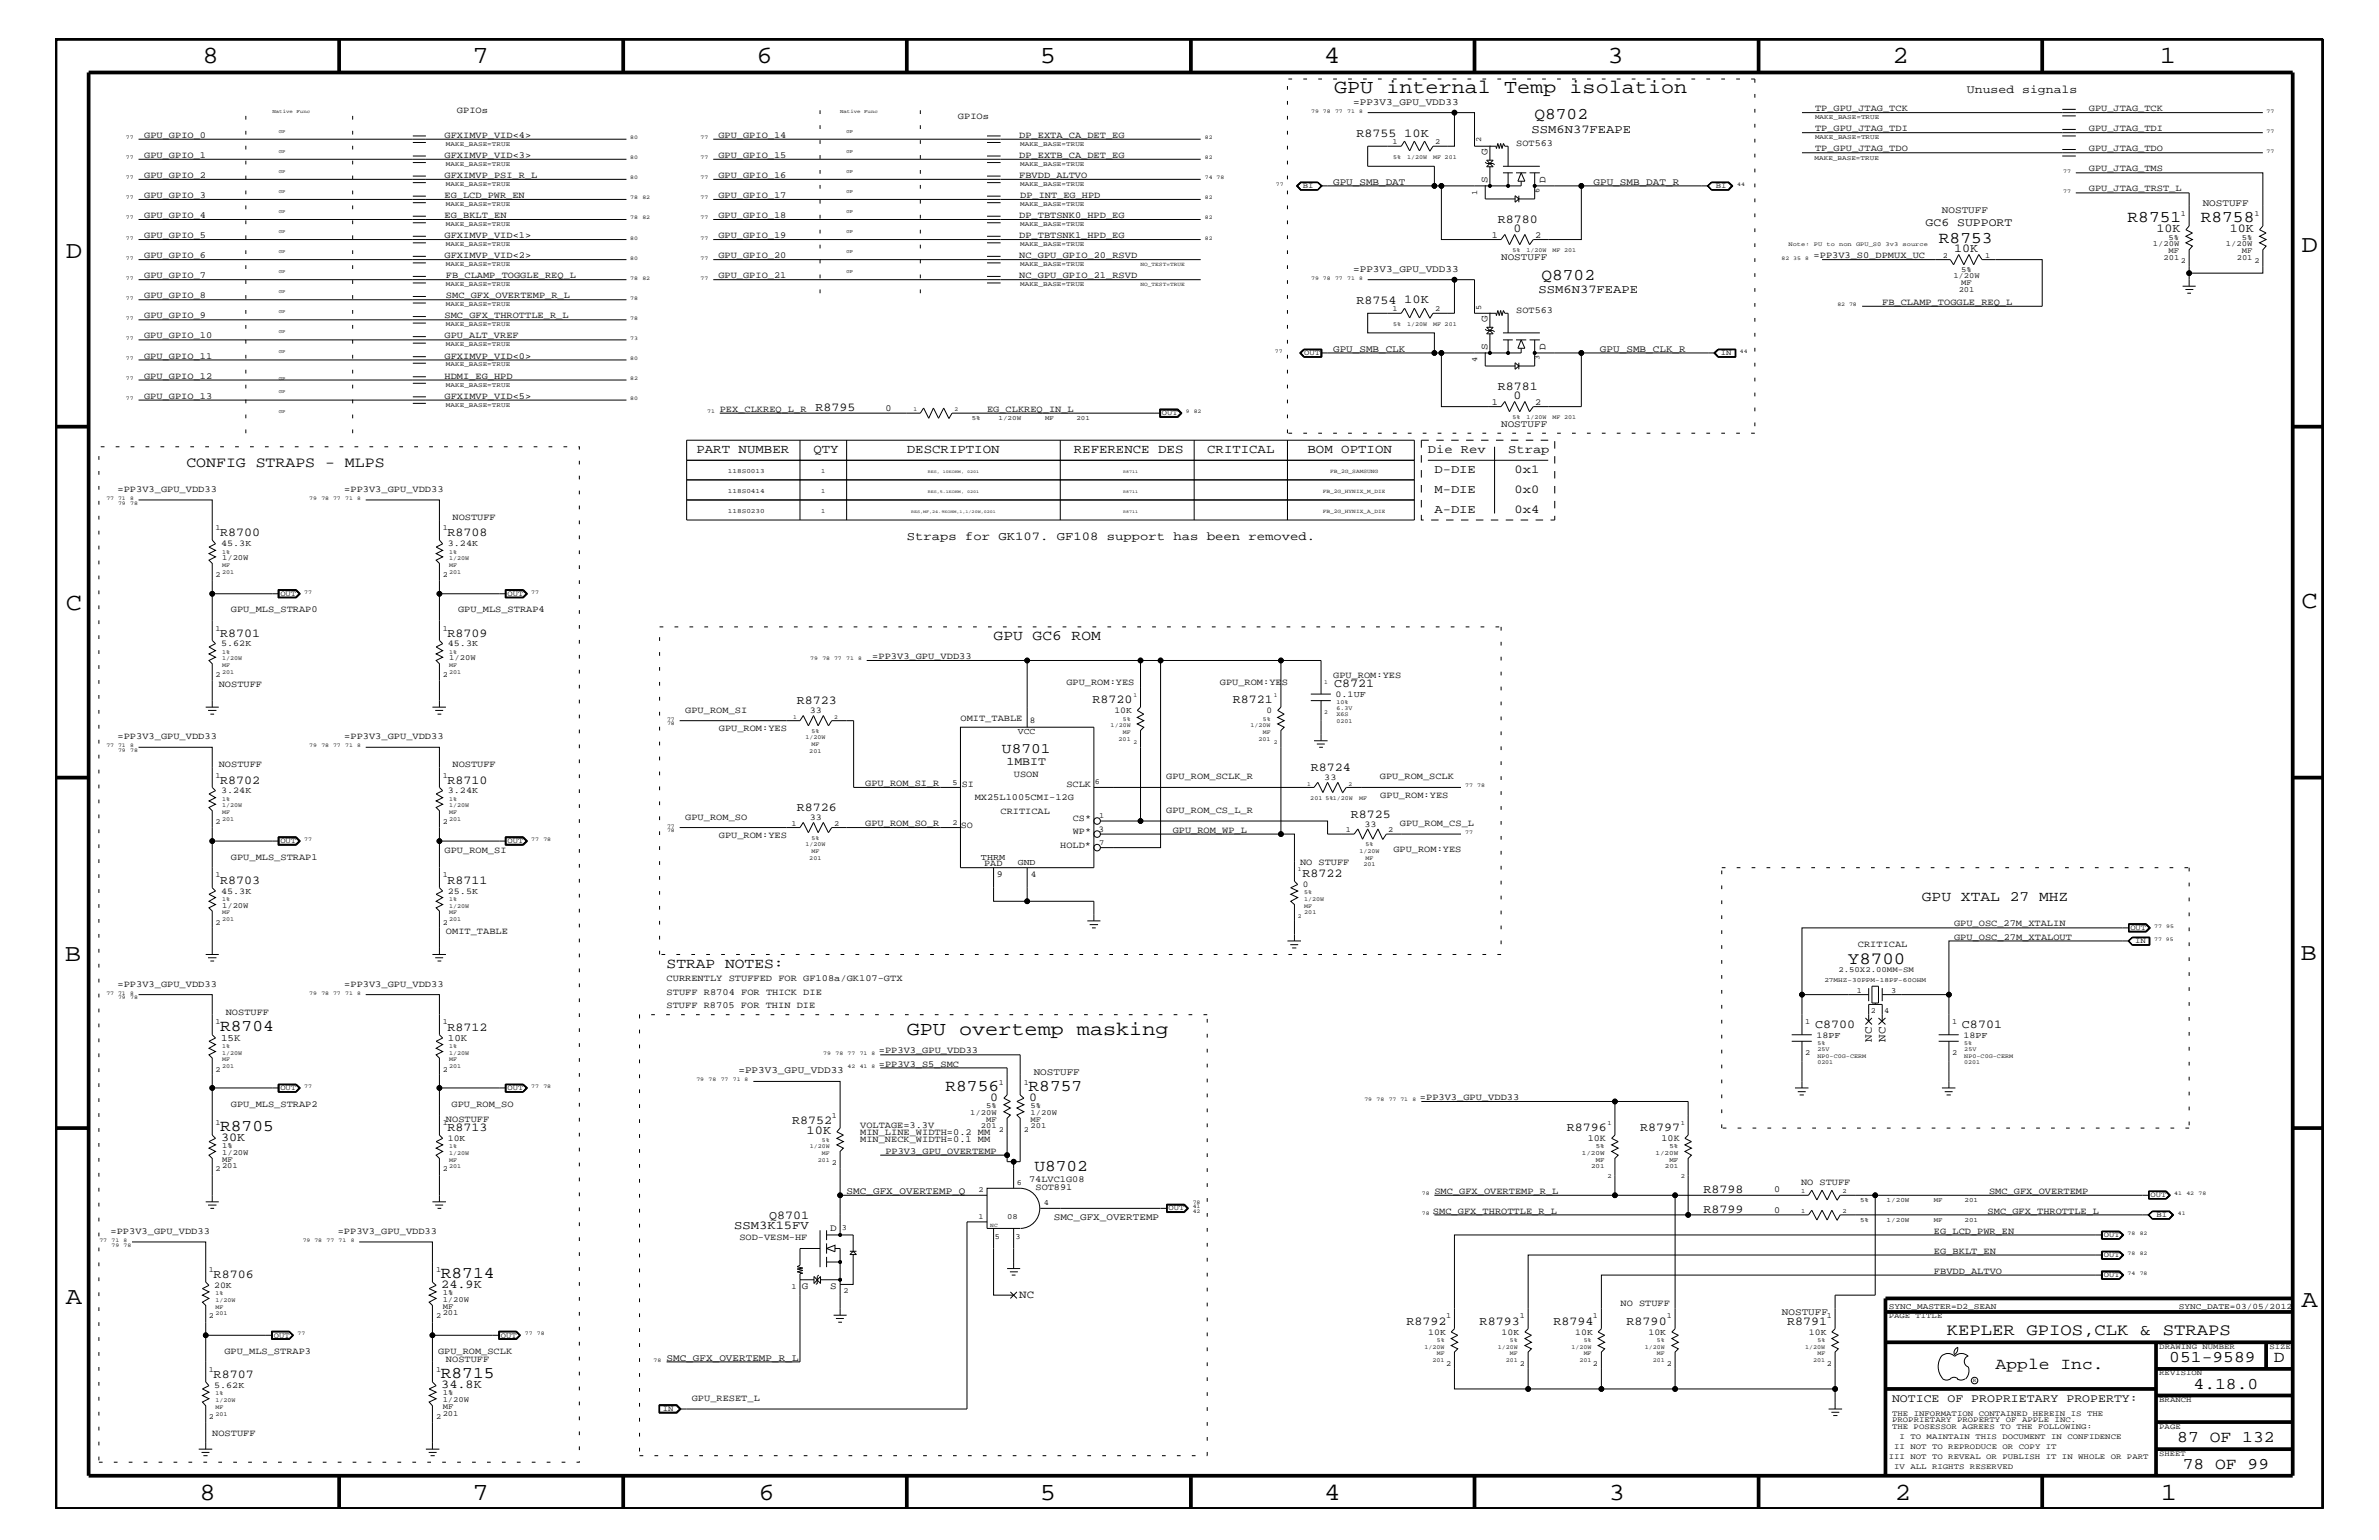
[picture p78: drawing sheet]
<svg xmlns="http://www.w3.org/2000/svg" width="432mm" height="279mm" viewBox="0 0 432 279" stroke-linecap="round" stroke-linejoin="round" font-family="sans-serif">
<defs><g id="words">
<g font-size="4.5">
<text x="36.7" y="11.5">8</text>
<text x="85.8" y="11.5">7</text>
<text x="137.3" y="11.5">6</text>
<text x="188.7" y="11.5">5</text>
<text x="240.3" y="11.5">4</text>
<text x="291.8" y="11.5">3</text>
<text x="343.5" y="11.5">2</text>
<text x="392" y="11.5">1</text>
<text x="11.9" y="46.8">D</text>
<text x="417.7" y="45.7">D</text>
<text x="11.9" y="110.6">C</text>
<text x="417.7" y="110.3">C</text>
<text x="11.8" y="174.3">B</text>
<text x="417.6" y="174.2">B</text>
<text x="11.9" y="236.7">A</text>
<text x="417.7" y="237.1">A</text>
<text x="36.2" y="272.1">8</text>
<text x="85.8" y="272.1">7</text>
<text x="137.7" y="272.1">6</text>
<text x="188.7" y="272.1">5</text>
<text x="240.4" y="272.1">4</text>
<text x="292" y="272.1">3</text>
<text x="343.9" y="272.1">2</text>
<text x="392.2" y="272.1">1</text>
</g>
<g font-size="3.6">
<text x="242.1" y="16.8">GPU internal Temp isolation</text>
<text x="164.6" y="187.7">GPU overtemp masking</text>
</g>
<text font-size="3.1" x="335.4" y="174.9">Y8700</text>
<g font-size="3">
<text x="278.5" y="21.6">Q8702</text>
<text x="386.2" y="40.3">R8751</text>
<text x="399.5" y="40.3">R8758</text>
<text x="351.9" y="44.1">R8753</text>
<text x="279.8" y="50.7">Q8702</text>
<text x="40" y="187">R8704</text>
<text x="171.6" y="197.9">R8756</text>
<text x="186.7" y="197.9">R8757</text>
<text x="40" y="205.2">R8705</text>
<text x="187.7" y="212.4">U8702</text>
<text x="80" y="231.8">R8714</text>
<text x="353.4" y="242.3">KEPLER GPIOS,CLK &amp; STRAPS</text>
<text x="80" y="250">R8715</text>
<text x="362.2" y="248.4">Apple Inc.</text>
<text x="393.7" y="247.1">051-9589</text>
<text x="398.1" y="252">4.18.0</text>
<text x="412.7" y="247.1">D</text>
<text x="395.2" y="261.6">87 OF 132</text>
<text x="396.2" y="266.6">78 OF 99</text>
</g>
<text font-size="2.7" x="33.8" y="84.7">CONFIG STRAPS - MLPS</text>
<g font-size="2.6">
<text x="180.3" y="116.2">GPU GC6 ROM</text>
<text x="181.9" y="136.6">U8701</text>
<text x="348.8" y="163.5">GPU XTAL 27 MHZ</text>
<text x="121" y="175.6">STRAP NOTES:</text>
</g>
<g font-size="2.3">
<text x="126.4" y="82.2">PART NUMBER</text>
<text x="147.7" y="82.2">QTY</text>
<text x="164.6" y="82.2">DESCRIPTION</text>
<text x="194.9" y="82.2">REFERENCE DES</text>
<text x="219.1" y="82.2">CRITICAL</text>
<text x="237.3" y="82.2">BOM OPTION</text>
</g>
<g font-size="2.2">
<text x="246.2" y="24.9">R8755</text>
<text x="254.9" y="24.8">10K</text>
<text x="278" y="24.1">SSM6N37FEAPE</text>
<text x="271.9" y="40.4">R8780</text>
<text x="274.7" y="42.1">0</text>
<text x="354.7" y="45.7">10K</text>
<text x="391.4" y="42.1">10K</text>
<text x="404.7" y="42.1">10K</text>
<text x="279.2" y="53.2">SSM6N37FEAPE</text>
<text x="246.2" y="55.2">R8754</text>
<text x="254.9" y="55.1">10K</text>
<text x="271.9" y="70.7">R8781</text>
<text x="148" y="74.6">R8795</text>
<text x="274.7" y="72.4">0</text>
<text x="259.2" y="82.2">Die Rev</text>
<text x="273.7" y="82.2">Strap</text>
<text x="260.3" y="89.5">M-DIE</text>
<text x="260.3" y="85.9">D-DIE</text>
<text x="274.9" y="85.9">0x1</text>
<text x="274.9" y="89.5">0x0</text>
<text x="260.3" y="93.2">A-DIE</text>
<text x="274.9" y="93.2">0x4</text>
<text x="40" y="97.3">R8700</text>
<text x="81.2" y="97.3">R8708</text>
<text x="164.6" y="98">Straps for GK107. GF108 support has been removed.</text>
<text x="40" y="115.5">R8701</text>
<text x="81.2" y="115.5">R8709</text>
<text x="242.1" y="124.7">C8721</text>
<text x="144.6" y="127.7">R8723</text>
<text x="198.3" y="127.6">R8720</text>
<text x="223.8" y="127.6">R8721</text>
<text x="40" y="142.2">R8702</text>
<text x="81.2" y="142.2">R8710</text>
<text x="237.9" y="139.8">R8724</text>
<text x="144.6" y="147.1">R8726</text>
<text x="245.2" y="148.4">R8725</text>
<text x="40" y="160.3">R8703</text>
<text x="81.2" y="160.3">R8711</text>
<text x="236.4" y="159.1">R8722</text>
<text x="81.2" y="187">R8712</text>
<text x="329.4" y="186.5">C8700</text>
<text x="356.1" y="186.5">C8701</text>
<text x="143.8" y="204">R8752</text>
<text x="179.7" y="199.8">0</text>
<text x="186.8" y="199.8">0</text>
<text x="40.1" y="207">30K</text>
<text x="81.2" y="205.2">R8713</text>
<text x="146.4" y="205.8">10K</text>
<text x="284.4" y="205.2">R8796</text>
<text x="297.7" y="205.2">R8797</text>
<text x="139.6" y="221.1">Q8701</text>
<text x="309.2" y="216.4">R8798</text>
<text x="309.2" y="220.1">R8799</text>
<text x="133.3" y="223">SSM3K15FV</text>
<text x="38.8" y="231.8">R8706</text>
<text x="80.1" y="233.7">24.9K</text>
<text x="255.3" y="240.3">R8792</text>
<text x="268.6" y="240.3">R8793</text>
<text x="281.9" y="240.3">R8794</text>
<text x="295.2" y="240.3">R8790</text>
<text x="324.4" y="240.3">R8791</text>
<text x="38.8" y="250">R8707</text>
<text x="80.1" y="251.8">34.8K</text>
</g>
<g font-size="2.1">
<text x="357" y="16.8">Unused signals</text>
<text x="349.5" y="41">GC6 SUPPORT</text>
<text x="182.7" y="138.9">1MBIT</text>
<text x="343.4" y="254.4">NOTICE OF PROPRIETARY PROPERTY:</text>
</g>
<g font-size="2">
<text x="339.8" y="189" transform="rotate(-90 339.8 189)">NC</text>
<text x="342.2" y="189" transform="rotate(-90 342.2 189)">NC</text>
<text x="185" y="235.6">NC</text>
</g>
<g font-size="1.8">
<text x="245.6" y="19">=PP3V3_GPU_VDD33</text>
<text x="270" y="28.1" transform="rotate(-90 270 28.1)">G</text>
<text x="242" y="33.6">GPU_SMB_DAT</text>
<text x="270" y="33.1" transform="rotate(-90 270 33.1)">S</text>
<text x="280.5" y="33.1" transform="rotate(-90 280.5 33.1)">D</text>
<text x="289.2" y="33.6">GPU_SMB_DAT_R</text>
<text x="352.5" y="38.6">NOSTUFF</text>
<text x="399.8" y="37.4">NOSTUFF</text>
<text x="272.5" y="47.1">NOSTUFF</text>
<text x="245.6" y="49.3">=PP3V3_GPU_VDD33</text>
<text x="270" y="58.4" transform="rotate(-90 270 58.4)">G</text>
<text x="242" y="63.9">GPU_SMB_CLK</text>
<text x="270" y="63.4" transform="rotate(-90 270 63.4)">S</text>
<text x="280.5" y="63.4" transform="rotate(-90 280.5 63.4)">D</text>
<text x="290.4" y="63.9">GPU_SMB_CLK_R</text>
<text x="272.5" y="77.4">NOSTUFF</text>
<text x="40.1" y="188.8">15K</text>
<text x="81.3" y="188.8">10K</text>
<text x="134" y="194.8">=PP3V3_GPU_VDD33</text>
<text x="187.6" y="195">NOSTUFF</text>
<text x="153.7" y="216.6">SMC_GFX_OVERTEMP_Q</text>
<text x="191.3" y="221.4">SMC_GFX_OVERTEMP</text>
<text x="150.7" y="223.4">D</text>
<text x="145.5" y="233.9">G</text>
<text x="150.7" y="233.9">S</text>
<text x="323.4" y="238.6">NOSTUFF</text>
<text x="121" y="246.9">SMC_GFX_OVERTEMP_R_L</text>
</g>
<g font-size="1.7">
<text x="82.9" y="20.4">GPIOs</text>
<text x="173.9" y="21.6">GPIOs</text>
<text x="329.4" y="23.8">TP_GPU_JTAG_TDI</text>
<text x="329.4" y="20.2">TP_GPU_JTAG_TCK</text>
<text x="379.1" y="20.2">GPU_JTAG_TCK</text>
<text x="379.1" y="23.8">GPU_JTAG_TDI</text>
<text x="26.2" y="25">GPU_GPIO_0</text>
<text x="26.2" y="28.6">GPU_GPIO_1</text>
<text x="80.7" y="25">GFXIMVP_VID&lt;4&gt;</text>
<text x="80.7" y="28.6">GFXIMVP_VID&lt;3&gt;</text>
<text x="130.4" y="28.6">GPU_GPIO_15</text>
<text x="130.4" y="25">GPU_GPIO_14</text>
<text x="185" y="28.6">DP_EXTB_CA_DET_EG</text>
<text x="185" y="25">DP_EXTA_CA_DET_EG</text>
<text x="275.2" y="26.5">SOT563</text>
<text x="329.4" y="27.5">TP_GPU_JTAG_TDO</text>
<text x="379.1" y="27.5">GPU_JTAG_TDO</text>
<text x="26.2" y="35.9">GPU_GPIO_3</text>
<text x="26.2" y="32.3">GPU_GPIO_2</text>
<text x="80.7" y="35.9">EG_LCD_PWR_EN</text>
<text x="80.7" y="32.3">GFXIMVP_PSI_R_L</text>
<text x="130.4" y="32.3">GPU_GPIO_16</text>
<text x="130.4" y="35.9">GPU_GPIO_17</text>
<text x="185" y="32.3">FBVDD_ALTVO</text>
<text x="185.2" y="35.9">DP_INT_EG_HPD</text>
<text x="379.1" y="31.1">GPU_JTAG_TMS</text>
<text x="379.1" y="34.7">GPU_JTAG_TRST_L</text>
<text x="26.2" y="39.6">GPU_GPIO_4</text>
<text x="80.7" y="39.6">EG_BKLT_EN</text>
<text x="130.4" y="39.6">GPU_GPIO_18</text>
<text x="185" y="39.6">DP_TBTSNK0_HPD_EG</text>
<text x="26.2" y="43.2">GPU_GPIO_5</text>
<text x="26.2" y="46.8">GPU_GPIO_6</text>
<text x="80.7" y="46.8">GFXIMVP_VID&lt;2&gt;</text>
<text x="80.7" y="43.2">GFXIMVP_VID&lt;1&gt;</text>
<text x="130.4" y="43.2">GPU_GPIO_19</text>
<text x="130.4" y="46.8">GPU_GPIO_20</text>
<text x="185" y="46.8">NC_GPU_GPIO_20_RSVD</text>
<text x="185" y="43.2">DP_TBTSNK1_HPD_EG</text>
<text x="270.8" y="43.1">1</text>
<text x="278.6" y="43.1">2</text>
<text x="329.2" y="46.8">=PP3V3_S0_DPMUX_UC</text>
<text x="26.2" y="50.5">GPU_GPIO_7</text>
<text x="80.9" y="50.5">FB_CLAMP_TOGGLE_REQ_L</text>
<text x="130.4" y="50.5">GPU_GPIO_21</text>
<text x="185" y="50.5">NC_GPU_GPIO_21_RSVD</text>
<text x="26.2" y="57.8">GPU_GPIO_9</text>
<text x="26.2" y="54.1">GPU_GPIO_8</text>
<text x="80.7" y="57.8">SMC_GFX_THROTTLE_R_L</text>
<text x="80.9" y="54.1">SMC_GFX_OVERTEMP_R_L</text>
<text x="275.2" y="56.8">SOT563</text>
<text x="341.6" y="55.3">FB_CLAMP_TOGGLE_REQ_L</text>
<text x="26.2" y="61.4">GPU_GPIO_10</text>
<text x="26.2" y="65.1">GPU_GPIO_11</text>
<text x="80.7" y="65.1">GFXIMVP_VID&lt;0&gt;</text>
<text x="80.7" y="61.4">GPU_ALT_VREF</text>
<text x="26.2" y="68.7">GPU_GPIO_12</text>
<text x="80.7" y="68.7">HDMI_EG_HPD</text>
<text x="26.2" y="72.3">GPU_GPIO_13</text>
<text x="80.7" y="72.3">GFXIMVP_VID&lt;5&gt;</text>
<text x="130.6" y="74.7">PEX_CLKREQ_L_R</text>
<text x="160.7" y="74.5">0</text>
<text x="179.2" y="74.7">EG_CLKREQ_IN_L</text>
<text x="270.8" y="73.4">1</text>
<text x="278.6" y="73.4">2</text>
<text x="21.3" y="89.3">=PP3V3_GPU_VDD33</text>
<text x="62.5" y="89.3">=PP3V3_GPU_VDD33</text>
<text x="82.1" y="94.3">NOSTUFF</text>
<text x="41.9" y="111.1">GPU_MLS_STRAP0</text>
<text x="83.1" y="111.1">GPU_MLS_STRAP4</text>
<text x="158.3" y="119.6">=PP3V3_GPU_VDD33</text>
<text x="39.7" y="124.7">NOSTUFF</text>
<text x="193.5" y="124.2">GPU_ROM:YES</text>
<text x="221.4" y="124.2">GPU_ROM:YES</text>
<text x="242" y="123">GPU_ROM:YES</text>
<text x="124.4" y="129.3">GPU_ROM_SI</text>
<text x="174.3" y="130.8">OMIT_TABLE</text>
<text x="21.3" y="134.1">=PP3V3_GPU_VDD33</text>
<text x="62.5" y="134.1">=PP3V3_GPU_VDD33</text>
<text x="130.5" y="132.7">GPU_ROM:YES</text>
<text x="39.7" y="139.2">NOSTUFF</text>
<text x="82.1" y="139.2">NOSTUFF</text>
<text x="157.1" y="142.6">GPU_ROM_SI_R</text>
<text x="174.6" y="142.9">SI</text>
<text x="184" y="140.9">USON</text>
<text x="193.5" y="142.9">SCLK</text>
<text x="211.7" y="141.4">GPU_ROM_SCLK_R</text>
<text x="250.4" y="141.4">GPU_ROM_SCLK</text>
<text x="124.4" y="148.7">GPU_ROM_SO</text>
<text x="157.1" y="149.9">GPU_ROM_SO_R</text>
<text x="176.9" y="145.1">MX25L1005CMI-12G</text>
<text x="181.6" y="147.7">CRITICAL</text>
<text x="194.7" y="149">CS*</text>
<text x="211.7" y="147.5">GPU_ROM_CS_L_R</text>
<text x="250.5" y="144.8">GPU_ROM:YES</text>
<text x="254.1" y="149.9">GPU_ROM_CS_L</text>
<text x="41.9" y="156">GPU_MLS_STRAP1</text>
<text x="80.7" y="154.7">GPU_ROM_SI</text>
<text x="130.5" y="152.1">GPU_ROM:YES</text>
<text x="174.4" y="150.1">SO</text>
<text x="192.4" y="153.8">HOLD*</text>
<text x="194.7" y="151.3">WP*</text>
<text x="212.9" y="151.1">GPU_ROM_WP_L</text>
<text x="252.9" y="154.5">GPU_ROM:YES</text>
<text x="178.6" y="157.2">PAD</text>
<text x="180.9" y="159">9</text>
<text x="236" y="156.9">NO STUFF</text>
<text x="80.9" y="169.5">OMIT_TABLE</text>
<text x="337.2" y="171.7">CRITICAL</text>
<text x="354.7" y="170.5">GPU_OSC_27M_XTALOUT</text>
<text x="354.7" y="168.1">GPU_OSC_27M_XTALIN</text>
<text x="21.3" y="179">=PP3V3_GPU_VDD33</text>
<text x="62.5" y="179">=PP3V3_GPU_VDD33</text>
<text x="121" y="178">CURRENTLY STUFFED FOR GF108a/GK107-GTX</text>
<text x="41" y="184.1">NOSTUFF</text>
<text x="121" y="182.9">STUFF R8705 FOR THIN DIE</text>
<text x="121" y="180.5">STUFF R8704 FOR THICK DIE</text>
<text x="159.5" y="191.1">=PP3V3_GPU_VDD33</text>
<text x="159.5" y="193.6">=PP3V3_S5_SMC</text>
<text x="41.9" y="200.9">GPU_MLS_STRAP2</text>
<text x="80.9" y="203.5">NOSTUFF</text>
<text x="82" y="200.9">GPU_ROM_SO</text>
<text x="257.7" y="199.6">=PP3V3_GPU_VDD33</text>
<text x="156.1" y="207.1">MIN_NECK_WIDTH=0.1 MM</text>
<text x="156.1" y="205.9">MIN_LINE_WIDTH=0.2 MM</text>
<text x="156.1" y="204.7">VOLTAGE=3.3V</text>
<text x="160.7" y="209.3">PP3V3_GPU_OVERTEMP</text>
<text x="288.2" y="207">10K</text>
<text x="301.6" y="207">10K</text>
<text x="186.8" y="214.4">74LVC1G08</text>
<text x="188" y="215.8">SOT891</text>
<text x="326.9" y="215.1">NO STUFF</text>
<text x="260.1" y="220.2">SMC_GFX_THROTTLE_R_L</text>
<text x="260.4" y="216.6">SMC_GFX_OVERTEMP_R_L</text>
<text x="322" y="216.4">0</text>
<text x="322" y="220">0</text>
<text x="360.8" y="220.2">SMC_GFX_THROTTLE_L</text>
<text x="361" y="216.6">SMC_GFX_OVERTEMP</text>
<text x="20.1" y="223.9">=PP3V3_GPU_VDD33</text>
<text x="61.3" y="223.9">=PP3V3_GPU_VDD33</text>
<text x="134.2" y="224.9">SOD-VESM-HF</text>
<text x="351" y="223.9">EG_LCD_PWR_EN</text>
<text x="351" y="227.5">EG_BKLT_EN</text>
<text x="351" y="231.1">FBVDD_ALTVO</text>
<text x="294.1" y="236.9">NO STUFF</text>
<text x="40.7" y="245.6">GPU_MLS_STRAP3</text>
<text x="79.5" y="245.6">GPU_ROM_SCLK</text>
<text x="80.9" y="247.1">NOSTUFF</text>
<text x="125.6" y="254.2">GPU_RESET_L</text>
<text x="38.5" y="260.5">NOSTUFF</text>
</g>
<g font-size="1.6">
<text x="40.1" y="99.1">45.3K</text>
<text x="81.3" y="99.1">3.24K</text>
<text x="40.1" y="117.3">5.62K</text>
<text x="81.3" y="117.3">45.3K</text>
<text x="147" y="129.4">33</text>
<text x="186.9" y="131.3">8</text>
<text x="202.3" y="129.4">10K</text>
<text x="229.9" y="129.4">0</text>
<text x="242.4" y="126.5">0.1UF</text>
<text x="184.7" y="133.2">VCC</text>
<text x="40.1" y="144">3.24K</text>
<text x="81.3" y="144">3.24K</text>
<text x="240.4" y="141.5">33</text>
<text x="147" y="148.8">33</text>
<text x="178.1" y="156">THRM</text>
<text x="199.4" y="150.9">3</text>
<text x="247.6" y="150.1">33</text>
<text x="184.7" y="156.9">GND</text>
<text x="187.1" y="159">4</text>
<text x="236.5" y="160.9">0</text>
<text x="40.1" y="162.2">45.3K</text>
<text x="81.3" y="162.2">25.5K</text>
<text x="329.7" y="188.3">18PF</text>
<text x="356.4" y="188.3">18PF</text>
<text x="81.3" y="207">10K</text>
<text x="38.9" y="233.7">20K</text>
<text x="259.2" y="242.2">10K</text>
<text x="272.5" y="242.2">10K</text>
<text x="285.9" y="242.2">10K</text>
<text x="299.2" y="242.2">10K</text>
<text x="328.3" y="242.2">10K</text>
<text x="38.9" y="251.8">5.62K</text>
</g>
<g font-size="1.5">
<text x="342.8" y="237.4">SYNC_MASTER=D2_SEAN</text>
<text x="395.5" y="237.4">SYNC_DATE=03/05/2012</text>
</g>
<g font-size="1.4">
<text x="252.7" y="26.1">1</text>
<text x="260.5" y="26.1">2</text>
<text x="268.8" y="25.9" transform="rotate(-90 268.8 25.9)">2</text>
<text x="236.5" y="34.1">BI</text>
<text x="268.1" y="35.3" transform="rotate(-90 268.1 35.3)">1</text>
<text x="279.4" y="35.1" transform="rotate(-90 279.4 35.1)">6</text>
<text x="311.4" y="34.1">BI</text>
<text x="395.8" y="39.2">1</text>
<text x="409.2" y="39.2">1</text>
<text x="352.6" y="46.8">2</text>
<text x="360.3" y="46.8">1</text>
<text x="390.7" y="44.6">1/20W</text>
<text x="392.7" y="47.1">201</text>
<text x="393.6" y="43.5">5%</text>
<text x="393.6" y="45.9">MF</text>
<text x="395.8" y="47.7">2</text>
<text x="404" y="44.6">1/20W</text>
<text x="406" y="47.1">201</text>
<text x="406.9" y="45.9">MF</text>
<text x="406.9" y="43.5">5%</text>
<text x="409.2" y="47.7">2</text>
<text x="354.5" y="50.5">1/20W</text>
<text x="355.5" y="52.9">201</text>
<text x="356" y="49.3">5%</text>
<text x="356" y="51.7">MF</text>
<text x="252.7" y="56.4">1</text>
<text x="260.5" y="56.4">2</text>
<text x="268.8" y="56.2" transform="rotate(-90 268.8 56.2)">5</text>
<text x="236.7" y="64.5">OUT</text>
<text x="268.1" y="65.6" transform="rotate(-90 268.1 65.6)">4</text>
<text x="279.4" y="65.4" transform="rotate(-90 279.4 65.4)">3</text>
<text x="312.3" y="64.5">IN</text>
<text x="210.9" y="75.4">OUT</text>
<text x="39.1" y="96.2">1</text>
<text x="40.3" y="101.6">1/20W</text>
<text x="80.3" y="96.2">1</text>
<text x="39.1" y="104.7">2</text>
<text x="80.3" y="104.7">2</text>
<text x="50.9" y="108.1">OUT</text>
<text x="92.1" y="108.1">OUT</text>
<text x="39.1" y="114.4">1</text>
<text x="80.3" y="114.4">1</text>
<text x="81.5" y="119.8">1/20W</text>
<text x="39.1" y="122.9">2</text>
<text x="80.3" y="122.9">2</text>
<text x="39.1" y="141.1">1</text>
<text x="80.3" y="141.1">1</text>
<text x="172.9" y="142.4">5</text>
<text x="198.7" y="142.3">6</text>
<text x="39.1" y="149.5">2</text>
<text x="80.3" y="149.5">2</text>
<text x="143.7" y="149.8">1</text>
<text x="151.4" y="149.8">2</text>
<text x="172.9" y="149.7">2</text>
<text x="199.5" y="148.4">1</text>
<text x="50.9" y="152.9">OUT</text>
<text x="92.1" y="152.9">OUT</text>
<text x="199.5" y="153.4">7</text>
<text x="244.3" y="151">1</text>
<text x="252" y="151">2</text>
<text x="39.1" y="159.2">1</text>
<text x="80.3" y="159.2">1</text>
<text x="39.1" y="167.8">2</text>
<text x="40.3" y="164.7">1/20W</text>
<text x="80.3" y="167.8">2</text>
<text x="386.7" y="168.7">OUT</text>
<text x="387.5" y="171.1">IN</text>
<text x="333.7" y="176.3">2.50X2.00MM-SM</text>
<text x="39.1" y="185.9">1</text>
<text x="80.3" y="185.9">1</text>
<text x="327.7" y="185.9">1</text>
<text x="337" y="180.1">1</text>
<text x="339.6" y="183.8">2</text>
<text x="342" y="183.8">4</text>
<text x="343.3" y="180.1">3</text>
<text x="354.3" y="185.9">1</text>
<text x="327.7" y="191.4">2</text>
<text x="354.3" y="191.4">2</text>
<text x="39.1" y="194.4">2</text>
<text x="50.9" y="197.8">OUT</text>
<text x="80.3" y="194.4">2</text>
<text x="92.1" y="197.8">OUT</text>
<text x="181.3" y="196.8">1</text>
<text x="185.8" y="196.8">1</text>
<text x="151" y="202.9">1</text>
<text x="176.1" y="202.3">1/20W</text>
<text x="179" y="201">5%</text>
<text x="179" y="203.5">MF</text>
<text x="187" y="202.3">1/20W</text>
<text x="187" y="203.5">MF</text>
<text x="187" y="201">5%</text>
<text x="39.1" y="204.1">1</text>
<text x="40.3" y="209.6">1/20W</text>
<text x="40.3" y="208.3">1%</text>
<text x="80.3" y="204.1">1</text>
<text x="178.1" y="204.7">201</text>
<text x="181.3" y="205.3">2</text>
<text x="185.8" y="205.3">2</text>
<text x="187" y="204.7">201</text>
<text x="39.1" y="212.5">2</text>
<text x="40.3" y="210.8">MF</text>
<text x="40.3" y="211.9">201</text>
<text x="80.3" y="212.5">2</text>
<text x="151" y="211.4">2</text>
<text x="184.6" y="215">6</text>
<text x="177.6" y="216.2">2</text>
<text x="177.6" y="221.1">1</text>
<text x="182.8" y="221.1">08</text>
<text x="189.5" y="218.6">4</text>
<text x="212.1" y="219.6">OUT</text>
<text x="390.3" y="217.2">OUT</text>
<text x="391.4" y="220.8">BI</text>
<text x="152.8" y="223.2">3</text>
<text x="180.6" y="224.7">5</text>
<text x="184.3" y="224.7">3</text>
<text x="381.8" y="224.5">OUT</text>
<text x="37.9" y="230.7">1</text>
<text x="79.2" y="230.7">1</text>
<text x="143.7" y="233.8">1</text>
<text x="381.8" y="228.1">OUT</text>
<text x="381.8" y="231.8">OUT</text>
<text x="37.9" y="239.2">2</text>
<text x="79.2" y="239.2">2</text>
<text x="80.3" y="237.4">MF</text>
<text x="80.3" y="236.2">1/20W</text>
<text x="80.3" y="235">1%</text>
<text x="80.3" y="238.6">201</text>
<text x="153.1" y="234.6">2</text>
<text x="262.5" y="239.2">1</text>
<text x="275.8" y="239.2">1</text>
<text x="289.1" y="239.2">1</text>
<text x="302.5" y="239.2">1</text>
<text x="331.6" y="239.2">1</text>
<text x="342.8" y="239.2">PAGE TITLE</text>
<text x="49.7" y="242.7">OUT</text>
<text x="90.9" y="242.7">OUT</text>
<text x="391.9" y="244.7">DRAWING NUMBER</text>
<text x="411.9" y="244.7">SIZE</text>
<text x="37.9" y="248.9">1</text>
<text x="79.2" y="248.9">1</text>
<text x="262.5" y="247.8">2</text>
<text x="275.8" y="247.8">2</text>
<text x="289.1" y="247.8">2</text>
<text x="302.5" y="247.8">2</text>
<text x="331.6" y="247.8">2</text>
<text x="391.9" y="249.5">REVISION</text>
<text x="37.9" y="257.4">2</text>
<text x="79.2" y="257.4">2</text>
<text x="80.3" y="255.6">MF</text>
<text x="80.3" y="254.4">1/20W</text>
<text x="80.3" y="253.2">1%</text>
<text x="80.3" y="256.8">201</text>
<text x="120.3" y="256">IN</text>
<text x="343.4" y="256.8">THE INFORMATION CONTAINED HEREIN IS THE</text>
<text x="391.9" y="254.4">BRANCH</text>
<text x="343.4" y="258">PROPRIETARY PROPERTY OF APPLE INC.</text>
<text x="343.4" y="259.3">THE POSESSOR AGREES TO THE FOLLOWING:</text>
<text x="343.8" y="262.9">II NOT TO REPRODUCE OR COPY IT</text>
<text x="344.8" y="261.1">I TO MAINTAIN THIS DOCUMENT IN CONFIDENCE</text>
<text x="391.9" y="259.3">PAGE</text>
<text x="342.8" y="264.7">III NOT TO REVEAL OR PUBLISH IT IN WHOLE OR PART</text>
<text x="343.8" y="266.6">IV ALL RIGHTS RESERVED</text>
<text x="391.9" y="264.1">SHEET</text>
</g>
<g font-size="1.2">
<text x="329.4" y="21.6">MAKE_BASE=TRUE</text>
<text x="80.9" y="26.5">MAKE_BASE=TRUE</text>
<text x="185.2" y="26.5">MAKE_BASE=TRUE</text>
<text x="329.4" y="29.1">MAKE_BASE=TRUE</text>
<text x="329.4" y="25.3">MAKE_BASE=TRUE</text>
<text x="80.9" y="33.7">MAKE_BASE=TRUE</text>
<text x="80.9" y="30.2">MAKE_BASE=TRUE</text>
<text x="185.2" y="30.2">MAKE_BASE=TRUE</text>
<text x="185.2" y="33.7">MAKE_BASE=TRUE</text>
<text x="80.9" y="37.4">MAKE_BASE=TRUE</text>
<text x="80.9" y="41">MAKE_BASE=TRUE</text>
<text x="185.2" y="37.4">MAKE_BASE=TRUE</text>
<text x="185.2" y="41">MAKE_BASE=TRUE</text>
<text x="80.9" y="44.6">MAKE_BASE=TRUE</text>
<text x="185.2" y="44.6">MAKE_BASE=TRUE</text>
<text x="80.9" y="51.9">MAKE_BASE=TRUE</text>
<text x="80.9" y="48.3">MAKE_BASE=TRUE</text>
<text x="185.2" y="51.9">MAKE_BASE=TRUE</text>
<text x="185.2" y="48.3">MAKE_BASE=TRUE</text>
<text x="80.9" y="59.2">MAKE_BASE=TRUE</text>
<text x="80.9" y="55.6">MAKE_BASE=TRUE</text>
<text x="80.9" y="62.9">MAKE_BASE=TRUE</text>
<text x="80.9" y="70.1">MAKE_BASE=TRUE</text>
<text x="80.9" y="66.5">MAKE_BASE=TRUE</text>
<text x="80.9" y="73.8">MAKE_BASE=TRUE</text>
<text x="176.4" y="76.2">5%</text>
<text x="181.2" y="76.2">1/20W</text>
<text x="189.7" y="76.2">MF</text>
<text x="195.4" y="76.2">201</text>
<text x="132.1" y="89.5">118S0414</text>
<text x="132.1" y="85.9">118S0013</text>
<text x="149.1" y="89.5">1</text>
<text x="149.1" y="85.9">1</text>
<text x="132.1" y="93.2">118S0230</text>
<text x="149.1" y="93.2">1</text>
<text x="331.1" y="178.2">27MHZ-30PPM-18PF-60OHM</text>
<text x="287.1" y="209.6">1/20W</text>
<text x="289.6" y="208.3">5%</text>
<text x="291.8" y="204.1">1</text>
<text x="300.5" y="209.6">1/20W</text>
<text x="303" y="208.3">5%</text>
<text x="305.1" y="204.1">1</text>
<text x="288.8" y="211.9">201</text>
<text x="289.6" y="210.8">MF</text>
<text x="291.8" y="213.8">2</text>
<text x="302.2" y="211.9">201</text>
<text x="303" y="210.8">MF</text>
<text x="305.1" y="213.8">2</text>
<text x="326.9" y="216.4">1</text>
<text x="326.9" y="220.1">1</text>
<text x="334.4" y="216.4">2</text>
<text x="334.4" y="220.1">2</text>
<text x="337.6" y="218">5%</text>
<text x="337.6" y="221.7">5%</text>
<text x="342.4" y="218">1/20W</text>
<text x="342.4" y="221.7">1/20W</text>
<text x="351" y="218">MF</text>
<text x="351" y="221.7">MF</text>
<text x="356.6" y="218">201</text>
<text x="356.6" y="221.7">201</text>
</g>
<g font-size="1.1">
<text x="252.9" y="28.9">5%</text>
<text x="255.4" y="28.9">1/20W</text>
<text x="260.1" y="28.9">MF 201</text>
<text x="274.5" y="45.7">5%</text>
<text x="277.1" y="45.7">1/20W</text>
<text x="281.8" y="45.7">MF 201</text>
<text x="324.6" y="44.6">Note: PU to non GPU_S0 3v3 source</text>
<text x="252.9" y="59.2">5%</text>
<text x="255.4" y="59.2">1/20W</text>
<text x="260.1" y="59.2">MF 201</text>
<text x="165.8" y="74.6">1</text>
<text x="173.2" y="74.6">2</text>
<text x="274.5" y="76">5%</text>
<text x="277.1" y="76">1/20W</text>
<text x="281.8" y="76">MF 201</text>
<text x="40.3" y="100.4">1%</text>
<text x="81.5" y="101.6">1/20W</text>
<text x="81.5" y="100.4">1%</text>
<text x="40.3" y="104.1">201</text>
<text x="40.3" y="102.9">MF</text>
<text x="81.5" y="102.9">MF</text>
<text x="81.5" y="104.1">201</text>
<text x="40.3" y="119.8">1/20W</text>
<text x="40.3" y="118.6">1%</text>
<text x="81.5" y="118.6">1%</text>
<text x="40.3" y="122.3">201</text>
<text x="40.3" y="121">MF</text>
<text x="81.5" y="121">MF</text>
<text x="81.5" y="122.3">201</text>
<text x="240.4" y="124.1">1</text>
<text x="143.9" y="130.4">1</text>
<text x="151.4" y="130.4">2</text>
<text x="201.6" y="131.9">1/20W</text>
<text x="203.8" y="130.8">5%</text>
<text x="205.7" y="126.5">1</text>
<text x="227" y="131.9">1/20W</text>
<text x="229.2" y="130.8">5%</text>
<text x="231.2" y="126.5">1</text>
<text x="240.4" y="129.6">2</text>
<text x="242.6" y="131.3">0201</text>
<text x="242.6" y="130">X6S</text>
<text x="242.6" y="128.8">6.3V</text>
<text x="242.6" y="127.7">10%</text>
<text x="146.2" y="134.1">1/20W</text>
<text x="146.9" y="136.6">201</text>
<text x="147.3" y="135.3">MF</text>
<text x="147.3" y="133">5%</text>
<text x="203" y="134.4">201</text>
<text x="203.8" y="133.2">MF</text>
<text x="205.7" y="135">2</text>
<text x="228.4" y="134.4">201</text>
<text x="229.2" y="133.2">MF</text>
<text x="231.2" y="135">2</text>
<text x="237.2" y="142.5">1</text>
<text x="244.8" y="142.5">2</text>
<text x="40.3" y="145.3">1%</text>
<text x="40.3" y="147.7">MF</text>
<text x="40.3" y="149">201</text>
<text x="40.3" y="146.5">1/20W</text>
<text x="81.5" y="147.7">MF</text>
<text x="81.5" y="146.5">1/20W</text>
<text x="81.5" y="145.3">1%</text>
<text x="81.5" y="149">201</text>
<text x="237.8" y="145.1">201</text>
<text x="240.6" y="145.1">5%1/20W</text>
<text x="246.7" y="145.1">MF</text>
<text x="146.2" y="153.5">1/20W</text>
<text x="146.9" y="156">201</text>
<text x="147.3" y="154.7">MF</text>
<text x="147.3" y="152.3">5%</text>
<text x="246.8" y="154.7">1/20W</text>
<text x="247.9" y="156">MF</text>
<text x="247.9" y="153.5">5%</text>
<text x="235.5" y="158">1</text>
<text x="247.5" y="157.2">201</text>
<text x="40.3" y="167.1">201</text>
<text x="40.3" y="163.5">1%</text>
<text x="40.3" y="165.9">MF</text>
<text x="81.5" y="165.9">MF</text>
<text x="81.5" y="163.5">1%</text>
<text x="81.5" y="164.7">1/20W</text>
<text x="81.5" y="167.1">201</text>
<text x="235.5" y="166.5">2</text>
<text x="236.7" y="164.7">MF</text>
<text x="236.7" y="163.5">1/20W</text>
<text x="236.7" y="165.9">201</text>
<text x="236.7" y="162.2">5%</text>
<text x="40.3" y="191.4">1/20W</text>
<text x="40.3" y="190.2">1%</text>
<text x="81.5" y="191.4">1/20W</text>
<text x="81.5" y="190.2">1%</text>
<text x="329.9" y="191.9">NP0-C0G-CERM</text>
<text x="329.9" y="189.5">5%</text>
<text x="329.9" y="190.6">25V</text>
<text x="356.5" y="189.5">5%</text>
<text x="356.5" y="190.6">25V</text>
<text x="356.5" y="191.9">NP0-C0G-CERM</text>
<text x="40.3" y="193.7">201</text>
<text x="40.3" y="192.6">MF</text>
<text x="81.5" y="192.6">MF</text>
<text x="81.5" y="193.7">201</text>
<text x="329.9" y="193.1">0201</text>
<text x="356.5" y="193.1">0201</text>
<text x="81.5" y="208.3">1%</text>
<text x="81.5" y="209.6">1/20W</text>
<text x="147" y="208.3">1/20W</text>
<text x="149.2" y="209.6">MF</text>
<text x="149.2" y="207.1">5%</text>
<text x="81.5" y="210.8">MF</text>
<text x="81.5" y="211.9">201</text>
<text x="148.4" y="210.8">201</text>
<text x="39.1" y="236.2">1/20W</text>
<text x="39.1" y="235">1%</text>
<text x="39.1" y="237.4">MF</text>
<text x="39.1" y="238.6">201</text>
<text x="258.6" y="244.7">1/20W</text>
<text x="260.8" y="245.9">MF</text>
<text x="260.8" y="243.5">5%</text>
<text x="271.9" y="244.7">1/20W</text>
<text x="274.1" y="245.9">MF</text>
<text x="274.1" y="243.5">5%</text>
<text x="285.2" y="244.7">1/20W</text>
<text x="287.4" y="245.9">MF</text>
<text x="287.4" y="243.5">5%</text>
<text x="298.5" y="244.7">1/20W</text>
<text x="300.7" y="243.5">5%</text>
<text x="300.7" y="245.9">MF</text>
<text x="327.7" y="244.7">1/20W</text>
<text x="329.9" y="245.9">MF</text>
<text x="329.9" y="243.5">5%</text>
<text x="260" y="247.1">201</text>
<text x="273.3" y="247.1">201</text>
<text x="286.7" y="247.1">201</text>
<text x="300" y="247.1">201</text>
<text x="329.1" y="247.1">201</text>
<text x="39.1" y="254.4">1/20W</text>
<text x="39.1" y="253.2">1%</text>
<text x="39.1" y="255.6">MF</text>
<text x="39.1" y="256.8">201</text>
</g>
<g font-size="1">
<text x="238" y="20.4">79 78</text>
<text x="242.3" y="20.4">77</text>
<text x="244.5" y="20.4">71</text>
<text x="246.7" y="20.4">8</text>
<text x="411.4" y="20.4">77</text>
<text x="22.9" y="25.3">77</text>
<text x="22.9" y="28.9">77</text>
<text x="114.4" y="25.3">80</text>
<text x="114.4" y="28.9">80</text>
<text x="127.2" y="25.3">77</text>
<text x="127.2" y="28.9">77</text>
<text x="218.7" y="28.9">82</text>
<text x="218.7" y="25.3">82</text>
<text x="411.4" y="27.7">77</text>
<text x="411.4" y="24.1">77</text>
<text x="22.9" y="32.5">77</text>
<text x="114.4" y="32.5">80</text>
<text x="127.2" y="32.5">77</text>
<text x="218.7" y="32.5">74 78</text>
<text x="231.6" y="33.7">77</text>
<text x="315.3" y="33.7">44</text>
<text x="374.5" y="35">77</text>
<text x="374.5" y="31.4">77</text>
<text x="22.9" y="36.2">77</text>
<text x="22.9" y="39.8">77</text>
<text x="114.4" y="36.2">78</text>
<text x="114.4" y="39.8">78</text>
<text x="116.6" y="36.2">82</text>
<text x="116.6" y="39.8">82</text>
<text x="127.2" y="39.8">77</text>
<text x="127.2" y="36.2">77</text>
<text x="218.7" y="36.2">82</text>
<text x="218.7" y="39.8">82</text>
<text x="22.9" y="43.5">77</text>
<text x="22.9" y="47.1">77</text>
<text x="114.4" y="47.1">80</text>
<text x="114.4" y="43.5">80</text>
<text x="127.2" y="43.5">77</text>
<text x="127.2" y="47.1">77</text>
<text x="218.7" y="43.5">82</text>
<text x="323.3" y="47.1">82 35</text>
<text x="327.7" y="47.1">8</text>
<text x="22.9" y="50.7">77</text>
<text x="114.4" y="50.7">78</text>
<text x="116.6" y="50.7">82</text>
<text x="127.2" y="50.7">77</text>
<text x="207" y="51.9">NO_TEST=TRUE</text>
<text x="207" y="48.3">NO_TEST=TRUE</text>
<text x="238" y="50.7">79 78</text>
<text x="242.3" y="50.7">77</text>
<text x="244.5" y="50.7">71</text>
<text x="246.7" y="50.7">8</text>
<text x="22.9" y="58">77</text>
<text x="22.9" y="54.4">77</text>
<text x="114.4" y="58">78</text>
<text x="114.4" y="54.4">78</text>
<text x="333.5" y="55.6">82 78</text>
<text x="22.9" y="65.3">77</text>
<text x="22.9" y="61.7">77</text>
<text x="114.4" y="65.3">80</text>
<text x="114.4" y="61.7">73</text>
<text x="231.4" y="64">77</text>
<text x="315.8" y="64">44</text>
<text x="22.9" y="68.9">77</text>
<text x="114.4" y="68.9">82</text>
<text x="22.9" y="72.6">77</text>
<text x="114.4" y="72.6">80</text>
<text x="128.4" y="75">71</text>
<text x="215.2" y="75">9</text>
<text x="216.7" y="75">82</text>
<text x="240.1" y="89.5">FB_2G_HYNIX_M_DIE</text>
<text x="241.4" y="85.9">FB_2G_SAMSUNG</text>
<text x="19.3" y="90.7">77 71</text>
<text x="21.4" y="91.6">79</text>
<text x="23.6" y="91.6">78</text>
<text x="23.6" y="90.7">8</text>
<text x="56.1" y="90.7">79</text>
<text x="58.3" y="90.7">78 77</text>
<text x="62.7" y="90.7">71</text>
<text x="64.9" y="90.7">8</text>
<text x="240.1" y="93.2">FB_2G_HYNIX_A_DIE</text>
<text x="55.2" y="107.7">77</text>
<text x="96.4" y="107.7">77</text>
<text x="147.1" y="119.8">79</text>
<text x="149.3" y="119.8">78 77</text>
<text x="153.6" y="119.8">71</text>
<text x="155.8" y="119.8">8</text>
<text x="121.1" y="130.8">77</text>
<text x="121.1" y="131.6">78</text>
<text x="19.3" y="135.6">77 71</text>
<text x="21.4" y="136.5">79</text>
<text x="23.6" y="136.5">78</text>
<text x="23.6" y="135.6">8</text>
<text x="56.1" y="135.6">79</text>
<text x="58.3" y="135.6">78 77</text>
<text x="62.7" y="135.6">71</text>
<text x="64.9" y="135.6">8</text>
<text x="265.9" y="142.9">77</text>
<text x="268.1" y="142.9">78</text>
<text x="55.2" y="152.6">77</text>
<text x="96.4" y="152.6">77</text>
<text x="98.6" y="152.6">78</text>
<text x="121.1" y="150.1">77</text>
<text x="121.1" y="151">78</text>
<text x="265.9" y="151.3">77</text>
<text x="391" y="168.3">77</text>
<text x="391" y="170.7">77 95</text>
<text x="393.2" y="168.3">95</text>
<text x="19.3" y="180.5">77 71</text>
<text x="21.4" y="181.3">79</text>
<text x="23.6" y="181.3">78</text>
<text x="23.6" y="180.5">8</text>
<text x="56.1" y="180.5">79</text>
<text x="58.3" y="180.5">78 77</text>
<text x="62.7" y="180.5">71</text>
<text x="64.9" y="180.5">8</text>
<text x="149.4" y="191.4">79</text>
<text x="151.6" y="191.4">78</text>
<text x="153.8" y="191.4">77</text>
<text x="156" y="191.4">71 8</text>
<text x="55.2" y="197.4">77</text>
<text x="96.4" y="197.4">77</text>
<text x="98.6" y="197.4">78</text>
<text x="126.4" y="196.2">79</text>
<text x="128.6" y="196.2">78</text>
<text x="130.8" y="196.2">77</text>
<text x="133" y="196.2">71 8</text>
<text x="153.8" y="193.7">42</text>
<text x="156" y="193.7">41 8</text>
<text x="247.6" y="199.8">79</text>
<text x="249.9" y="199.8">78</text>
<text x="252.1" y="199.8">77 71</text>
<text x="256.4" y="199.8">8</text>
<text x="216.5" y="219.2">41</text>
<text x="216.5" y="220.1">42</text>
<text x="216.5" y="218.4">78</text>
<text x="258.1" y="216.9">78</text>
<text x="258.1" y="220.4">78</text>
<text x="394.6" y="216.9">41</text>
<text x="395.3" y="220.4">41</text>
<text x="396.8" y="216.9">42</text>
<text x="399" y="216.9">78</text>
<text x="18" y="225.3">77</text>
<text x="20.2" y="225.3">71</text>
<text x="20.2" y="226.2">79</text>
<text x="22.4" y="225.3">8</text>
<text x="22.4" y="226.2">78</text>
<text x="54.9" y="225.3">79 78</text>
<text x="59.3" y="225.3">77</text>
<text x="61.5" y="225.3">71</text>
<text x="63.7" y="225.3">8</text>
<text x="179.7" y="222.6">NC</text>
<text x="386.2" y="224.1">78</text>
<text x="386.2" y="227.7">78</text>
<text x="388.4" y="224.1">82</text>
<text x="388.4" y="227.7">82</text>
<text x="386.2" y="231.3">74</text>
<text x="388.4" y="231.3">78</text>
<text x="54" y="242.3">77</text>
<text x="95.3" y="242.3">77</text>
<text x="97.5" y="242.3">78</text>
<text x="118.6" y="247.1">78</text>
<text x="358.1" y="250.7">R</text>
</g>
<g font-size=".9">
<text x="49.4" y="20.4">Native Func</text>
<text x="152.5" y="20.4">Native Func</text>
<text x="50.6" y="24.1">GP</text>
<text x="50.6" y="27.7">GP</text>
<text x="153.7" y="24.1">GP</text>
<text x="153.7" y="27.7">GP</text>
<text x="50.6" y="35">GP</text>
<text x="50.6" y="31.4">GP</text>
<text x="153.7" y="35">GP</text>
<text x="153.7" y="31.4">GP</text>
<text x="50.6" y="38.6">GP</text>
<text x="153.7" y="38.6">GP</text>
<text x="50.6" y="45.9">GP</text>
<text x="50.6" y="42.3">GP</text>
<text x="153.7" y="45.9">GP</text>
<text x="153.7" y="42.3">GP</text>
<text x="50.6" y="53.2">GP</text>
<text x="50.6" y="49.6">GP</text>
<text x="153.7" y="49.6">GP</text>
<text x="50.6" y="56.8">GP</text>
<text x="50.6" y="60.4">GP</text>
<text x="50.6" y="64">GP</text>
<text x="50.6" y="71.3">GP</text>
<text x="50.6" y="68.9">GP</text>
<text x="50.6" y="75">GP</text>
</g>
<g font-size=".8">
<text x="168.4" y="89.5">RES,5.1KOHM,</text>
<text x="168.4" y="85.9">RES,</text>
<text x="171.1" y="85.9">10KOHM,</text>
<text x="175.5" y="89.5">0201</text>
<text x="175.5" y="85.9">0201</text>
<text x="203.9" y="89.5">R8711</text>
<text x="203.9" y="85.9">R8711</text>
<text x="165.4" y="93.2">RES,MF,24.9KOHM,1,1/20W,0201</text>
<text x="203.9" y="93.2">R8711</text>
</g>
</g></defs>
<g fill="none" stroke="#000" stroke-width=".18">
<path d="M374.3 19.8h2.5M25.1 32.5h88.6M25.1 25.3h88.6M25.1 39.8h88.6M25.1 36.2h88.6M25.1 28.9h88.6M74.9 33.1h2.4M74.9 31.9h2.4M74.9 25.9h2.4M74.9 24.7h2.4M74.9 39.2h2.4M74.9 36.8h2.4"/>
<path d="M74.9 35.6h2.4M74.9 29.5h2.4M74.9 28.3h2.4M129.5 32.5h88.4M129.5 25.3h88.4M129.5 39.8h88.4M129.5 36.2h88.4M129.5 28.9h88.4M179.2 33.1h2.4M179.2 31.9h2.4M179.2 25.9h2.4M179.2 24.7h2.4"/>
<path d="M179.2 39.2h2.4M179.2 36.8h2.4M179.2 35.6h2.4M179.2 29.5h2.4M179.2 28.3h2.4M239.2 33.1h-3.1l-.6 .6 .6 .7h3.1M239.2 33h-3.1l-.7 .7 .7 .8h3.1M239.2 33h-3.1l-.8 .7 .8 .8h3.1M239.2 33l.7 .7-.7 .8M239.2 33.1l.7 .6-.7 .7M239.2 33.1l.6 .6-.6 .7M239.8 33.7h21.8"/>
<path d="M248.2 20.4h15.8v6.1h-3.9l-.6 1M259.5 27.4l-.9-1.8-1 1.8-.9-1.8-.8 1.8-1-1.8-.6 .9h-6.1v3.7h12.2v3.5M264 20.4h3.6v6.1h3.9l.1 .5 .3-1 .2 1 .3-1 .2 1 .3-1 .2 .5h.6v3.7M269.6 29.4l.2 .3h1.2l.3 .2M269.7 33.6l-.1 2.5h5.4M269.8 29.1h1.2l-1.2 1.2h1.2zM270.4 30.3v3.4M270.5 26.4l-.1 2.7M272.8 31.4h1.8M272.8 30.2h6.7M273.7 31.4v2.3M275 35.5l.7 .6-.7 .6z"/>
<path d="M275.2 31.4h1.8M275.7 35.5v1.2M276.1 32.9v.8h-14.5v9.8h10.9l.6-1 .9 1.9 .9-1.9 .9 1.9 1-1.9 .8 1.9 .7-.9h8.7v-9.8h23M276.1 31.4l.7 1.5h-1.3zM277.6 31.4h1.9M278.6 33.7h8.4M278.6 31.4v4.7h-2.9M310.6 33.1h3.1l.6 .6-.6 .7h-3.1M310.6 33.1h3.1l.7 .6-.7 .7h-3.1M310.6 33h3.2l.7 .7-.7 .8h-3.2M310.6 33l-.7 .7 .7 .8M310.6 33l-.6 .7 .6 .8"/>
<path d="M310.6 33.1l-.6 .6 .6 .7M327.1 20.4h83.6M327.1 27.7h83.6M327.1 24.1h83.6M374.3 24.7h2.5M374.3 28.3h2.5M374.3 21h2.5M374.3 27.1h2.5M374.3 23.5h2.5M376.8 31.4h33.9v9.6l-.6 .7 1.2 .6-1.2 .6 1.2 .6-1.2 .6 1.2 .5-.6 .7v4.3h-13.4v-4.3l.6-.7-1.2-.5 1.2-.6-1.2-.6 1.2-.6-1.2-.6 .6-.7v-6h-20.5M25.1 43.5h88.6M25.1 50.7h88.6"/>
<path d="M25.1 58h88.6M25.1 47.1h88.6M25.1 54.4h88.6M74.9 44.1h2.4M74.9 42.9h2.4M74.9 40.4h2.4M74.9 51.3h2.4M74.9 50.2h2.4M74.9 58.6h2.4M74.9 57.4h2.4M74.9 47.7h2.4M74.9 46.5h2.4"/>
<path d="M74.9 55h2.4M74.9 53.8h2.4M129.5 43.5h88.4M129.5 50.7h88.4M129.5 47.1h88.4M179.2 44.1h2.4M179.2 42.9h2.4M179.2 40.4h2.4M179.2 51.3h2.4M179.2 50.2h2.4M179.2 47.7h2.4M179.2 46.5h2.4"/>
<path d="M248.2 50.7h19.4v6.1h3.9l.1 .5 .3-1 .2 1 .3-1 .2 1 .3-1 .2 .5h.6v3.6M259.5 57.7l-.9-1.8-1 1.8-.9-1.8-.8 1.8-1-1.8-.6 .9h-6.1v3.6h12.2v3.6h1.2M264 50.7v6.1h-3.9l-.6 1M269.6 59.7l.2 .3h1.2l.3 .2M269.8 59.4h1.2l-1.2 1.2h1.2zM270.5 56.8l-.1 2.6M330.7 47.1h23.3l.6 .9 .9-1.8 .9 1.8 1-1.8 .8 1.8 1-1.8 .5 .9h11v8.5h-32.7M396.2 51.9h2.3M396.7 52.5h1.4M397 53.2h.7M397.3 49.6v2.3M25.1 65.3h88.6"/>
<path d="M25.1 61.7h88.6M25.1 72.6h88.6M25.1 68.9h88.6M74.9 65.9h2.4M74.9 64.7h2.4M74.9 62.3h2.4M74.9 61.1h2.4M74.9 73.2h2.4M74.9 72h2.4M74.9 69.5h2.4M74.9 68.4h2.4M124.6 79.9h132.1v14.4h-132.1z"/>
<path d="M130.6 75h36.4l.6-1 1 1.9 .8-1.9 .9 1.9 1-1.9 .9 1.9M145.2 79.9v14.4M153.7 79.9v14.4M192.4 79.9v14.4M210.5 74.2h3.3l.7 .8-.7 .7h-3.3zM210.6 75.7v-1.4h3.2l.7 .7-.7 .7M210.7 75h-37.9l-.6 1M210.7 74.4h3l.7 .6-.7 .6h-3zM213.7 74.4l.6 .6-.6 .6h-3M216.7 79.9v14.4M233.7 79.9v14.4M236.6 63.4l-.7 .6 .7 .8"/>
<path d="M236.6 63.4h3.3v1.4h-3.3M236.6 63.4l-.6 .6 .6 .8M236.7 63.4l-.6 .6 .6 .7M236.7 63.4h3.1v1.3h-3.1M239.8 64h20.6M239.9 63.4v1.4M269.7 64l-.1 2.4h5.4M270.4 60.6v3.4M272.8 61.7h1.8M272.8 60.4h6.7M273.7 61.7v2.3M275 65.8l.7 .6-.7 .6z"/>
<path d="M275.2 61.7h1.8M275.7 65.8v1.2M276.1 63.2v.8h-14.5v9.8h10.9l.6-1 .9 1.9 .9-1.9 .9 1.9 1-1.9 .8 1.9 .7-.9h8.7v-9.8M276.1 61.7l.7 1.5h-1.3zM277.6 61.7h1.9M278.6 64h32.7M278.6 61.7v4.7h-2.9M311.8 63.4h3.2v1.3h-3.2l-.6-.7zM311.8 63.4h3.2v1.4h-3.2M311.8 63.4l-.7 .6 .7 .8M311.8 63.4l-.6 .6 .6 .8M311.9 63.4l-.6 .6 .6 .7"/>
<path d="M25.1 90.7h13.4v7.3l.6 .7-1.2 .6 1.2 .6-1.2 .5 1.2 .6-1.2 .6 .6 .6v5.5M66.4 90.7h13.4v7.3l.5 .7-1.1 .6 1.1 .6-1.1 .5 1.1 .6-1.1 .6 .6 .6v14l.5 .6-1.1 .6 1.1 .7-1.1 .5 1.1 .6-1.1 .6 .6 .6v7.9M124.6 83.5h132.1M124.6 87.1h132.1M124.6 90.7h132.1M259.2 83.5h21.8M271.3 81.1v12.1M50.5 107h3.3l.7 .7-.7 .8h-3.3zM50.5 107h3.3l.6 .7-.6 .7h-3.3zM50.6 107.7h-12.1v8.5l.6 .6-1.2 .6 1.2 .7-1.2 .5 1.2 .6-1.2 .6 .6 .6v7.9M50.6 107.1h3.1l.6 .6-.6 .6h-3.1M50.6 107v1.4"/>
<path d="M53.7 107l.7 .7-.7 .7M79.8 107.7h12.1M91.7 107h3.3l.8 .7-.8 .8h-3.3zM91.9 107.1h3l.6 .6-.6 .6h-3zM94.9 107h-3.1v1.4h3.1M94.9 107l.8 .7-.8 .7M94.9 107l.7 .7-.7 .7M157.3 119.8h29.1M207 119.8h-20.6v12.1M210.7 119.8h-3.7v8.5l-.6 .6 1.2 .7-1.2 .6 1.2 .6-1.2 .5 1.2 .6-.6 .6v16.5h-7.3M232.5 119.8h-21.8v34h-11M25.1 135.6h13.4v7.3l.6 .6-1.2 .5 1.2 .7-1.2 .6 1.2 .6-1.2 .6 .6 .6v5.5"/>
<path d="M37.3 128.3h2.4M37.8 128.9h1.5M38.2 129.6h.7M66.4 135.6h13.4v7.3l.5 .6-1.1 .5 1.1 .7-1.1 .6 1.1 .6-1.1 .6 .6 .6v5.5M78.5 128.3h2.4M79 128.9h1.4M79.4 129.6h.7M123.4 130.8h21.8l.6-1 .9 1.9 1-1.9 .8 1.9 .9-1.9 1 1.9 .6-.9h3.9v12.1h19.4M174.3 131.9h24.2v25.5h-24.2zM237.9 127.1h3.7M237.9 125.9h3.7M238.5 134.4h2.5"/>
<path d="M239 135h1.5M239.4 135.6h.7M239.8 125.9v-6.1h-7.3v8.5l-.6 .6 1.2 .7-1.2 .6 1.2 .6-1.2 .5 1.2 .6-.6 .6v18.8h2.5v8.6l.5 .6-1.2 .6 1.2 .6-1.2 .5 1.2 .6-1.2 .7 .7 .6v6.6M239.8 127.1v7.3M50.5 151.8h3.3l.7 .8-.7 .8h-3.3zM50.5 151.8v1.5h3.3l.6-.7-.6-.8M50.6 152.6h-12.1v8.5l.6 .6-1.2 .5 1.2 .6-1.2 .7 1.2 .6-1.2 .6 .6 .6v7.9M50.6 151.9h3.1l.7 .7-.7 .6h-3.1zM50.6 152h3.1l.6 .6-.6 .6M91.7 151.8h3.3l.8 .8-.8 .8h-3.3zM91.8 153.2h3.1M91.8 151.8v1.5h3.1l.8-.7-.8-.8"/>
<path d="M91.8 151.9h3.1l.7 .7-.7 .6M91.9 152.6h-12.1v8.5l.5 .6-1.1 .5 1.1 .6-1.1 .7 1.1 .6-1.1 .6 .6 .6v7.9M91.9 153.2v-1.2h3l.6 .6-.6 .6M123.4 150.1h21.8l.6-.9 .9 1.9 1-1.9 .8 1.9 .9-1.9 1 1.9 .6-1h23.3M180.3 157.4v6.1h18.2v3.6M186.4 157.4v6.1M198.5 142.9h40l.7-1 .9 1.9 .9-1.9 .9 1.9 .9-1.9 .9 1.9M199.7 151.3h32.8M207 149h34v2.3h4.8l.7-.9 .8 1.9 .9-1.9 1 1.9 .9-1.9 .9 1.9M265.2 142.9h-20.9l-.6 1M265.2 151.3h-13.6l-.6 1M37.3 173.2h2.4"/>
<path d="M37.8 173.8h1.5M38.2 174.4h.7M78.5 173.2h2.4M79 173.8h1.4M79.4 174.4h.7M197.4 167.1h2.3M197.8 167.8h1.5M198.2 168.3h.7M233.7 170.7h2.4M234.2 171.4h1.4M234.5 172h.8M339.2 179.3v2.3"/>
<path d="M339.8 178.9h1.2v3.1h-1.2zM341.6 179.3v2.3M386.3 167.6h3.3l.7 .7-.7 .8h-3.3zM386.3 167.7h3.3l.6 .6-.6 .7h-3.3M386.3 170.7l.7 .8M386.3 170.7l.7 .7M386.4 170.7h-32.7v9.8M386.4 168.3h-59.3v12.2h12.1M386.4 167.8h3.1l.6 .5-.6 .6h-3.1M386.4 167.7v1.3M387 170.1l-.6 .6 .6 .7M387 171.4h3.1"/>
<path d="M387 170l-.8 .7 .8 .8M387 170h3.2v1.5h-3.2M387 170l-.7 .7M387 170.1h3.1M387 170.1l-.7 .6M389.5 167.7l.6 .6-.6 .7M390.1 170.1v1.3M390.1 170v1.5M25.1 180.5h13.4v7.2l.6 .6-1.2 .6 1.2 .6-1.2 .7 1.2 .6-1.2 .6 .6 .6v13.9l.6 .6-1.2 .6 1.2 .6-1.2 .6 1.2 .6-1.2 .7 .6 .6v7.8M38.5 197.4h12.1M50.5 196.7v1.4M53.7 196.8h-3.1v1.3h3.1"/>
<path d="M53.7 196.8l.7 .6-.7 .7M53.7 196.8l.6 .6-.6 .7M53.8 196.7h-3.3v1.4h3.3M53.8 196.7l.7 .7-.7 .7M53.8 196.7l.6 .7-.6 .7M66.4 180.5h13.4v7.2l.5 .6-1.1 .6 1.1 .6-1.1 .7 1.1 .6-1.1 .6 .6 .6v5.4M91.7 196.7h3.3l.8 .7-.8 .7h-3.3zM91.8 198.1h3.1M91.8 196.8h3.1M91.8 196.7v1.4M91.9 197.4h-12.1v8.5l.5 .6-1.1 .6 1.1 .6-1.1 .6 1.1 .6-1.1 .7 .6 .6v7.8M91.9 196.8v1.3"/>
<path d="M94.9 196.7l.8 .7-.8 .7M94.9 196.8l.7 .6-.7 .7M94.9 196.8l.6 .6-.6 .7M136.7 196.2h15.8v8.5l-.6 .6 1.2 .6-1.2 .6 1.2 .6-1.2 .6 1.2 .6-.6 .6v15.2M159.8 193.7h23v5l-.6 .5 1.2 .6-1.2 .6 1.2 .6-1.2 .7 1.2 .6-.6 .6v7.9h1.2v4.8M159.8 191.4h25.4v7.3l.6 .5-1.2 .6 1.2 .6-1.2 .6 1.2 .7-1.2 .6 .6 .6v7.9h-1.2M258 199.8h35.1M325.2 188.9h3.6M325.2 187.7h3.6M325.8 197.4h2.5M326.3 198.1h1.4M326.6 198.7h.8"/>
<path d="M327.1 180.5v7.2M327.1 188.9v8.5M338.6 184.7l1.2 1.2M339.2 185.3v-3.1h2.4v3.1M339.8 184.7l-1.2 1.2M340.4 182v.2M341 184.7l1.2 1.2M341.6 180.5h12.1v7.2M342.2 184.7l-1.2 1.2M351.9 188.9h3.6M351.9 187.7h3.6M352.5 197.4h2.4"/>
<path d="M353 198.1h1.4M353.3 198.7h.8M353.7 188.9v8.5M37.3 218h2.4M37.8 218.6h1.5M38.2 219.2h.7M78.5 218h2.4M79 218.6h1.4M79.4 219.2h.7M152.5 216.9h26.7M159.8 209.6h23M188.8 219.2h23"/>
<path d="M211.8 218.5h3.2l.7 .7-.7 .8h-3.2zM211.8 219.9h3.2M211.8 218.6h3.2M211.8 218.6h3.1l.6 .6-.6 .6h-3.1M211.8 218.6v1.3M215 218.6l.6 .6-.6 .7M260.4 216.9h67.9l.5-1 1 1.8 .9-1.8 .9 1.8 .9-1.8 .9 1.8M293.1 216.9v-6.7l.6-.6-1.2-.7 1.2-.6-1.2-.6 1.2-.6-1.2-.6 .6-.6v-6.1h13.3v6.1l-.6 .6 1.2 .6-1.2 .6 1.2 .6-1.2 .6 1.2 .7-.6 .6v10.2M304 216.9v24.2l-.6 .6 1.2 .6-1.2 .6 1.2 .6-1.2 .6 1.2 .6-.6 .6v6.7h29.1M340.4 216.9v18.1h-7.3v6.1l-.6 .6 1.2 .6-1.2 .6 1.2 .6-1.2 .6 1.2 .6-.6 .6v10.3M390.1 216.9h-56.1l-.6 .9M390.7 219.8h3l.6 .6-.6 .7h-3"/>
<path d="M390.7 219.8h3l.7 .6-.7 .7h-3M390.7 219.7h3.1l.7 .7-.7 .8h-3.1M390.7 219.7l-.8 .7 .8 .8M390.7 219.7l-.7 .7 .7 .8M390.7 219.8l-.7 .6 .7 .7M390.7 219.8l-.6 .6 .6 .7M393.1 216.2h-3v1.3h3M393.1 216.2l.7 .7-.7 .6M393.1 216.2l.6 .7-.6 .6M393.2 216.1h-3.2v1.4h3.2M393.2 216.1l.8 .8-.8 .6M393.2 216.1l.7 .8-.7 .6"/>
<path d="M24 225.3h13.3v7.3l.6 .6-1.2 .6 1.2 .6-1.2 .6 1.2 .6-1.2 .6 .6 .6v5.5M65.2 225.3h13.3v7.3l.7 .6-1.3 .6 1.3 .6-1.3 .6 1.3 .6-1.3 .6 .6 .6v5.5M145.2 232.2h2.5M147.7 231.6v1.3l1.2-1.3v1.3zM148.6 231.3l-.3 .3v1.3l-.2 .1M148.8 226.5h-3.6v3.1l-.5 .2 1 .3-1 .1 1 .3-1 .2 1 .3-.5 .1v16h-24.2M148.8 223.2v6.7M148.9 232.2h3.6M150 226.5l1.6-.6v1.2zM150 224.1h4.9v2.9M150 223.2v1.8M150 225.6v1.8"/>
<path d="M150 228v1.9M150 229h2.5M151.3 238.6h2.4M151.6 226.5h.9v12.1M151.7 239.2h1.5M152.1 239.9h.7M154.3 227h1.1M154.3 227.6l.6-.6 .5 .6zM154.9 227.6v5.4h-2.4M179.2 221.7h-3.7v33.9h-52.1M180.3 222.9v12.1h3.7M182.8 230.2h2.4"/>
<path d="M183.3 230.7h1.4M183.4 234.4l1.2 1.2M183.6 231.3h.7M184 222.9v7.3M184.6 234.4l-1.2 1.2M185.2 222.9a3.6 3.6 0 0 0 3.5-3.7 3.6 3.6 0 0 0-3.5-3.6h-6v7.3h6M260.4 220.4h67.9l.5-.8 1 1.7 .9-1.7 .9 1.7 .9-1.7 .9 1.7M381.4 223.4h3.3l.8 .7-.8 .7h-3.3zM381.4 227h3.3l.8 .7-.8 .8h-3.3zM381.4 230.6h3.3l.8 .7-.8 .8h-3.3zM381.5 224.7h3.1M381.5 223.4v1.4"/>
<path d="M381.5 227v1.5M381.5 232.1v-1.4h3.1l.8 .6-.8 .8M381.5 223.5h3.1M381.5 228.4h3.1M381.5 227.1h3.1M381.5 232h3.1M381.5 230.7h3.1M381.6 224.1h-117.6v17l-.6 .6 1.2 .6-1.2 .6 1.2 .6-1.2 .6 1.2 .6-.6 .6v6.7h13.4M381.6 227.7h-104.2v13.4l-.6 .6 1.2 .6-1.2 .6 1.2 .6-1.2 .6 1.2 .6-.6 .6v6.7h13.3M381.6 231.3h-90.9v9.8l-.6 .6 1.2 .6-1.2 .6 1.2 .6-1.2 .6 1.2 .6-.6 .6v6.7h13.3M381.6 223.5v1.2M381.6 227.1v1.3"/>
<path d="M381.6 230.7v1.3M384.6 223.4l.8 .7-.8 .7M384.6 223.5l.7 .6-.7 .6M384.6 223.5l.6 .6-.6 .6M384.6 227l.8 .7-.8 .8M384.6 227.1l.7 .6-.7 .7M384.6 227.1l.6 .6-.6 .7M384.6 230.7l.7 .6-.7 .7M384.6 230.7l.6 .6-.6 .7M390.1 220.4h-56.1l-.6 1M49.3 241.5h3.2l.8 .8-.8 .7h-3.2zM49.4 242.3h-12.1v8.4l.6 .7-1.2 .6 1.2 .6-1.2 .6 1.2 .6-1.2 .6 .6 .6v7.9"/>
<path d="M49.4 241.7h3.1l.6 .6-.6 .6h-3.1zM52.5 241.6l.7 .7-.7 .6h-3.1M52.5 241.6h-3.1v1.4M52.5 241.6l.8 .7M90.5 241.5h3.2l.8 .8-.8 .7h-3.2zM90.7 242.3h-12.2v8.4l.7 .7-1.3 .6 1.3 .6-1.3 .6 1.3 .6-1.3 .6 .6 .6v7.9M90.7 241.7h2.9l.7 .6-.7 .6h-2.9zM93.7 241.6h-3.1v1.4M93.7 241.6l.7 .7-.7 .7M93.7 241.6l.6 .7M94.3 242.3l-.6 .6h-3.1M119.6 254.9h3.3l.7 .7-.7 .8h-3.3z"/>
<path d="M119.7 255h3.1l.6 .6-.6 .6M119.7 255h3.1l.6 .6-.6 .6h-3.1zM122.9 254.9l.6 .7-.6 .7h-3.3M331.9 255.6h2.4M332.4 256.2h1.4M332.7 256.8h.8M352.3 246.1a1.72 1.72 0 0 1 2.5 0 1.69 1.69 0 0 1 2.4 0M352.4 246a3.2 3.2 0 0 0 .4 4.3l.8 .1 .4-.2M354 250.2l.7-.3 .7 .3M355.2 250.2l.7 .2 .7-.2M355.3 244.4v.3a1.18 1.18 0 0 1-.6 1.1M355.4 244.4a.99 .99 0 0 0-.6 1.4"/>
<path d="M357.2 246a1.04 1.04 0 0 0-.7 1 1.04 1.04 0 0 0 .7 1M357.3 248l.1 .7a2.11 2.11 0 0 1-.6 1.5M36.1 262.9h2.4M36.6 263.5h1.4M36.9 264.1h.8M77.3 262.9h2.5M77.8 263.5h1.4M78.1 264.1h.8"/>
<circle cx="260.3" cy="33.7" r=".42"/>
<circle cx="261.6" cy="33.7" r=".42"/>
<circle cx="264" cy="20.4" r=".42"/>
<circle cx="270.4" cy="33.7" r=".25"/>
<circle cx="273.7" cy="33.7" r=".25"/>
<circle cx="278.6" cy="33.7" r=".25"/>
<circle cx="287" cy="33.7" r=".42"/>
<circle cx="264" cy="50.7" r=".42"/>
<circle cx="397.3" cy="49.6" r=".42"/>
<circle cx="260.3" cy="64" r=".42"/>
<circle cx="261.6" cy="64" r=".42"/>
<circle cx="270.4" cy="64" r=".25"/>
<circle cx="273.7" cy="64" r=".25"/>
<circle cx="278.6" cy="64" r=".25"/>
<circle cx="287" cy="64" r=".42"/>
<circle cx="38.5" cy="107.7" r=".42"/>
<circle cx="79.8" cy="107.7" r=".42"/>
<circle cx="186.4" cy="119.8" r=".42"/>
<circle cx="207" cy="119.8" r=".42"/>
<circle cx="210.7" cy="119.8" r=".42"/>
<circle cx="232.5" cy="119.8" r=".42"/>
<circle cx="38.5" cy="152.6" r=".42"/>
<circle cx="79.8" cy="152.6" r=".42"/>
<circle cx="199.1" cy="153.8" r=".59"/>
<circle cx="199.1" cy="151.3" r=".59"/>
<circle cx="199.1" cy="149" r=".59"/>
<circle cx="207" cy="149" r=".42"/>
<circle cx="232.5" cy="151.3" r=".42"/>
<circle cx="186.4" cy="163.5" r=".42"/>
<circle cx="38.5" cy="197.4" r=".42"/>
<circle cx="79.8" cy="197.4" r=".42"/>
<circle cx="293.1" cy="199.8" r=".42"/>
<circle cx="327.1" cy="180.5" r=".42"/>
<circle cx="353.7" cy="180.5" r=".42"/>
<circle cx="152.5" cy="216.9" r=".42"/>
<circle cx="182.8" cy="209.6" r=".42"/>
<circle cx="184" cy="210.8" r=".42"/>
<circle cx="293.1" cy="216.9" r=".42"/>
<circle cx="304" cy="216.9" r=".42"/>
<circle cx="340.4" cy="216.9" r=".42"/>
<circle cx="152.5" cy="229" r=".25"/>
<circle cx="152.5" cy="224.1" r=".25"/>
<circle cx="152.5" cy="232.2" r=".25"/>
<circle cx="306.4" cy="220.4" r=".42"/>
<circle cx="37.3" cy="242.3" r=".42"/>
<circle cx="78.5" cy="242.3" r=".42"/>
<circle cx="277.4" cy="252" r=".42"/>
<circle cx="290.7" cy="252" r=".42"/>
<circle cx="304" cy="252" r=".42"/>
<circle cx="333.1" cy="252" r=".42"/>
<circle cx="358.4" cy="250.5" r=".59"/>
</g>
<g fill="#000">
<circle cx="260.3" cy="33.7" r=".42"/>
<circle cx="261.6" cy="33.7" r=".42"/>
<circle cx="264" cy="20.4" r=".42"/>
<circle cx="270.4" cy="33.7" r=".25"/>
<circle cx="273.7" cy="33.7" r=".25"/>
<circle cx="278.6" cy="33.7" r=".25"/>
<circle cx="287" cy="33.7" r=".42"/>
<circle cx="264" cy="50.7" r=".42"/>
<circle cx="397.3" cy="49.6" r=".42"/>
<circle cx="260.3" cy="64" r=".42"/>
<circle cx="261.6" cy="64" r=".42"/>
<circle cx="270.4" cy="64" r=".25"/>
<circle cx="273.7" cy="64" r=".25"/>
<circle cx="278.6" cy="64" r=".25"/>
<circle cx="287" cy="64" r=".42"/>
<circle cx="38.5" cy="107.7" r=".42"/>
<circle cx="79.8" cy="107.7" r=".42"/>
<circle cx="186.4" cy="119.8" r=".42"/>
<circle cx="207" cy="119.8" r=".42"/>
<circle cx="210.7" cy="119.8" r=".42"/>
<circle cx="232.5" cy="119.8" r=".42"/>
<circle cx="38.5" cy="152.6" r=".42"/>
<circle cx="79.8" cy="152.6" r=".42"/>
<circle cx="207" cy="149" r=".42"/>
<circle cx="232.5" cy="151.3" r=".42"/>
<circle cx="186.4" cy="163.5" r=".42"/>
<circle cx="38.5" cy="197.4" r=".42"/>
<circle cx="79.8" cy="197.4" r=".42"/>
<circle cx="293.1" cy="199.8" r=".42"/>
<circle cx="327.1" cy="180.5" r=".42"/>
<circle cx="353.7" cy="180.5" r=".42"/>
<circle cx="152.5" cy="216.9" r=".42"/>
<circle cx="182.8" cy="209.6" r=".42"/>
<circle cx="184" cy="210.8" r=".42"/>
<circle cx="293.1" cy="216.9" r=".42"/>
<circle cx="304" cy="216.9" r=".42"/>
<circle cx="340.4" cy="216.9" r=".42"/>
<circle cx="152.5" cy="229" r=".25"/>
<circle cx="152.5" cy="224.1" r=".25"/>
<circle cx="152.5" cy="232.2" r=".25"/>
<circle cx="306.4" cy="220.4" r=".42"/>
<circle cx="37.3" cy="242.3" r=".42"/>
<circle cx="78.5" cy="242.3" r=".42"/>
<circle cx="277.4" cy="252" r=".42"/>
<circle cx="290.7" cy="252" r=".42"/>
<circle cx="304" cy="252" r=".42"/>
<circle cx="333.1" cy="252" r=".42"/>
</g>
<g fill="none" stroke="#000" stroke-width=".68" stroke-linecap="butt">
<path d="M10.1 7.1h411.5v266.7h-411.5zM16.1 13.2h400v254.5h-400zM61.6 7.1v6.1M113.1 7.1v6.1M164.6 7.1v6.1M216.2 7.1v6.1M267.6 7.1v6.1M319.2 7.1v6.1M370.7 7.1v6.1M10.1 77.4h6M416.1 77.4h5.5M10.1 141.1h6"/>
<path d="M416.1 141.1h5.5M10.1 204.7h6M416.1 204.7h5.5M342.2 238h73.9M416.1 235.6h-73.9v32.1M342.2 243.5h73.9M342.2 252h49.1M391.3 248.4h24.8M391.3 243.5v24.2M391.3 258h24.8M391.3 253.2h24.8M411.3 243.5v4.9"/>
<path d="M61.6 267.7v6.1M113.1 267.7v6.1M164.6 267.7v6.1M216.2 268v5.8M267.6 267.7v6.1M319.2 267.7v6.1M370.7 267.7v6.1M391.3 262.9h24.8"/>
</g>
<g fill="none" stroke="#000" stroke-width=".18" stroke-dasharray=".7 2" stroke-linecap="butt">
<path d="M318.5 14.3v64.3M318.5 14.3h-84.8M148.8 53.2v-34M167 53.2v-34M44.6 78.6v-58.2M64 78.6v-58.2M233.7 78.6v-64.3M318.5 78.6h-84.8M17.9 81.1h87.3v184.2h-87.3zM119.7 113.7h152.8M272.5 113.7v59.5M312.5 157.4h84.8"/>
<path d="M397.3 157.4v47.3M119.7 173.2v-59.5M272.5 173.2h-152.8M116.1 184.1v80M219.1 184.1h-103M312.5 204.7v-47.3M397.3 204.7h-84.8M116.1 264.1h103M219.1 264.1v-80"/>
</g>
<path d="M258 79.9h24.2v14.4M258 79.9v14.4h24.2" fill="none" stroke="#000" stroke-width=".18" stroke-dasharray="1.4 1.4" stroke-linecap="butt"/>
<use href="#words"/>
</svg>
